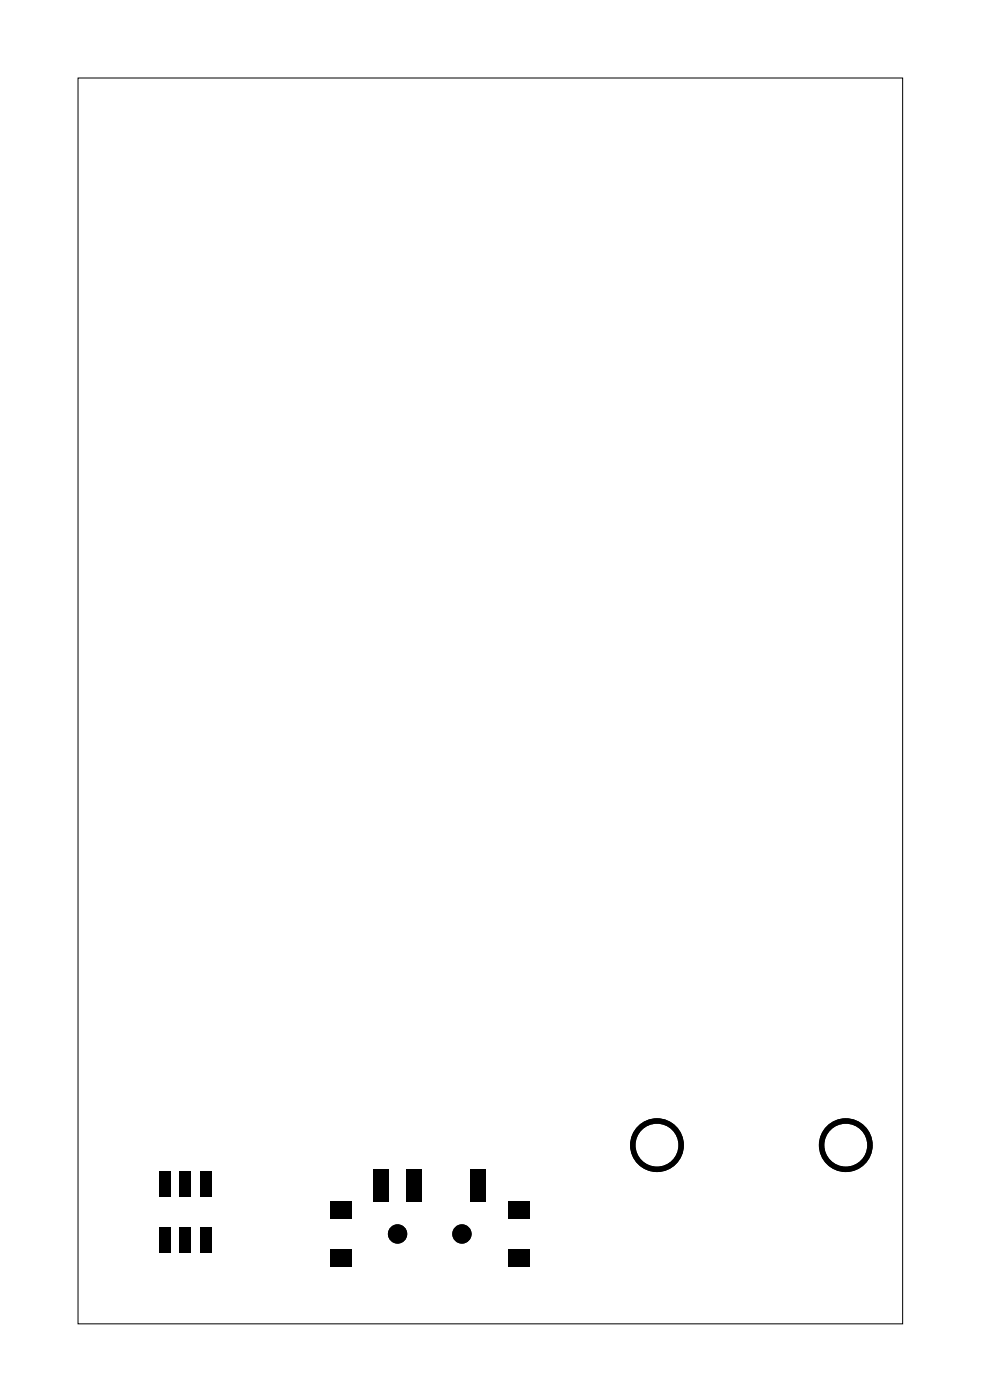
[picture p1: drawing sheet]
<svg xmlns="http://www.w3.org/2000/svg" width="46mm" height="65mm" viewBox="0 0 46 65" stroke-linecap="round" stroke-linejoin="round" font-family="sans-serif">
<path d="M3.6 3.6h38.5v58.1h-38.5z" fill="none" stroke="#000" stroke-width=".05"/>
<g fill="none" stroke="#000" stroke-width=".25">
<circle cx="30.6" cy="53.4" r="1.13"/>
<circle cx="39.4" cy="53.4" r="1.13"/>
</g>
<g fill="#000">
<path d="M7.4 57.2h.6v1.2h-.6zM7.4 54.6h.6v1.2h-.6zM8.4 57.2h.5v1.2h-.5zM8.4 54.6h.5v1.2h-.5zM9.3 57.2h.6v1.2h-.6zM9.3 54.6h.6v1.2h-.6zM15.4 58.2h1v.8h-1zM15.4 56h1v.8h-1zM17.4 54.5h.7v1.5h-.7zM18.9 54.5h.7v1.5h-.7zM21.9 54.5h.7v1.5h-.7zM23.7 56h1v.8h-1z"/>
<path d="M23.7 58.2h1v.8h-1z"/>
</g>
<g fill="#000">
<circle cx="18.5" cy="57.5" r=".45"/>
<circle cx="21.5" cy="57.5" r=".45"/>
</g>
</svg>
